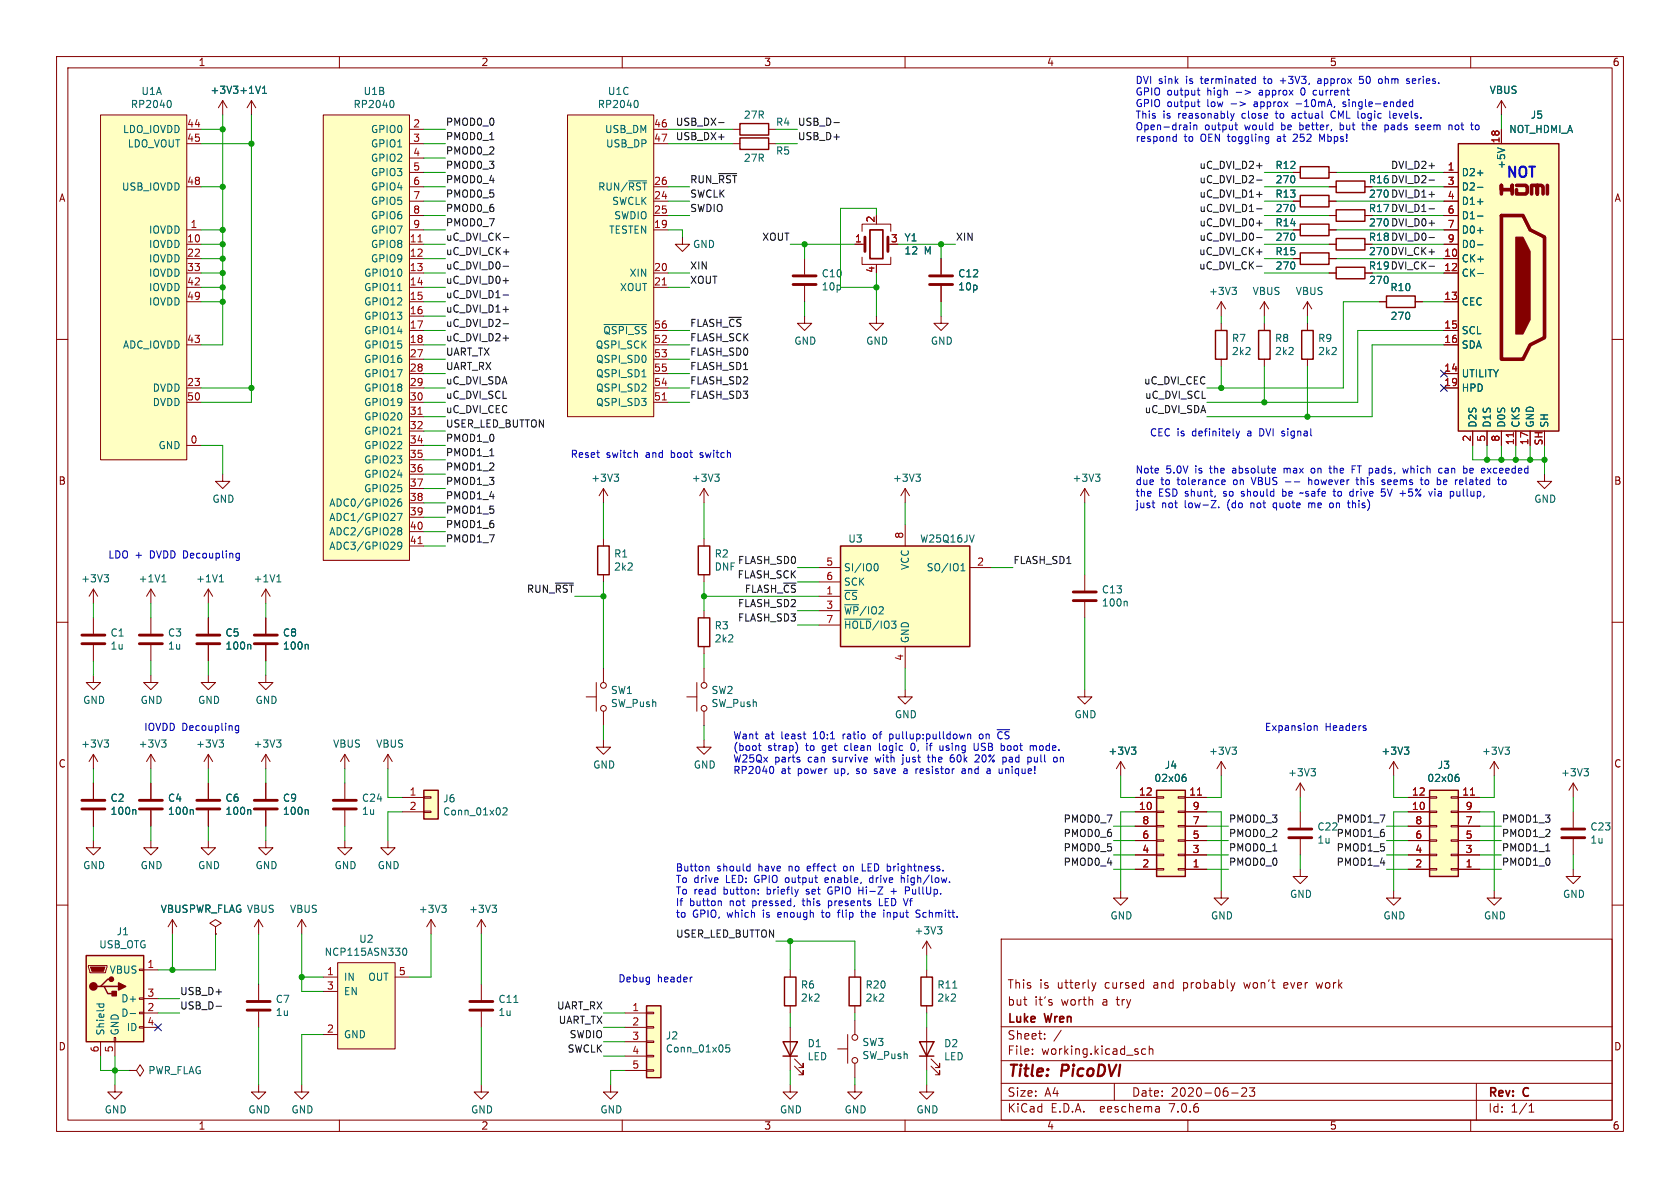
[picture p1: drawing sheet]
<svg xmlns="http://www.w3.org/2000/svg" width="297mm" height="210mm" viewBox="0 0 297 210" stroke-linecap="round" stroke-linejoin="round" font-family="sans-serif">
<defs><g id="words">
<g font-size="2.8" fill="#840000">
<text x="178" y="190.9">Title:</text>
<text x="187.7" y="190.9">PicoDVI</text>
</g>
<text font-size="2.5" fill="#0000c2" x="265.9" y="31.5">NOT</text>
<g font-size="2.1" fill="#840000">
<text x="178" y="178">but</text>
<text x="178" y="175">This</text>
<text x="182.9" y="178">it's</text>
<text x="183.7" y="175">is</text>
<text x="187" y="175">utterly</text>
<text x="187.7" y="178">worth</text>
<text x="195" y="178">a</text>
<text x="195.5" y="175">cursed</text>
<text x="197.7" y="178">try</text>
<text x="204.2" y="175">and</text>
<text x="209.6" y="175">probably</text>
<text x="220.5" y="175">won't</text>
<text x="227.7" y="175">ever</text>
<text x="233.6" y="175">work</text>
<text x="178" y="184">Sheet:</text>
<text x="178" y="181.2">Luke</text>
<text x="184.8" y="181.2">Wren</text>
<text x="178" y="186.7">File:</text>
<text x="184.1" y="186.7">working.kicad_sch</text>
<text x="178" y="196.9">KiCad</text>
<text x="178" y="194.1">Size:</text>
<text x="184.7" y="194.1">A4</text>
<text x="185.7" y="196.9">E.D.A.</text>
<text x="194.6" y="196.9">eeschema</text>
<text x="200" y="194.1">Date:</text>
<text x="207" y="196.9">7.0.6</text>
<text x="207" y="194.1">2020-06-23</text>
<text x="263" y="194.3">Rev:</text>
<text x="263" y="196.9">Id:</text>
<text x="267.1" y="196.9">1/1</text>
<text x="269.4" y="194.3">C</text>
</g>
<g font-size="1.8" fill="#840000">
<text x="35" y="11.9">1</text>
<text x="85" y="11.9">2</text>
<text x="135" y="11.9">3</text>
<text x="185" y="11.9">4</text>
<text x="235" y="11.9">5</text>
<text x="285" y="11.9">6</text>
<text x="10.3" y="35.9">A</text>
<text x="285.3" y="35.9">A</text>
<text x="10.3" y="85.9">B</text>
<text x="285.3" y="85.9">B</text>
<text x="10.3" y="135.9">C</text>
<text x="285.3" y="135.9">C</text>
<text x="10.3" y="185.9">D</text>
<text x="285.3" y="185.9">D</text>
<text x="35" y="199.9">1</text>
<text x="85" y="199.9">2</text>
<text x="135" y="199.9">3</text>
<text x="185" y="199.9">4</text>
<text x="235" y="199.9">5</text>
<text x="285" y="199.9">6</text>
</g>
<g font-size="1.8" fill="#006464">
<text x="24.9" y="17">U1A</text>
<text x="37.1" y="16.8">+3V3 +1V1</text>
<text x="64.2" y="17">U1B</text>
<text x="107.4" y="17">U1C</text>
<text x="263.3" y="16.8">VBUS</text>
<text x="21.6" y="23.7">LDO_IOVDD</text>
<text x="23" y="19.3">RP2040</text>
<text x="62.4" y="19.3">RP2040</text>
<text x="65.5" y="23.7">GPIO0</text>
<text x="105.6" y="19.3">RP2040</text>
<text x="106.9" y="23.7">USB_DM</text>
<text x="131.4" y="21.2">27R</text>
<text x="137.1" y="22.5">R4</text>
<text x="266.7" y="23.7">NOT_HDMI_A</text>
<text x="270.5" y="21.2">J5</text>
<text x="22.5" y="26.3">LDO_VOUT</text>
<text x="65.5" y="26.3">GPIO1</text>
<text x="65.5" y="28.8">GPIO2</text>
<text x="107" y="26.3">USB_DP</text>
<text x="131.4" y="28.8">27R</text>
<text x="137.1" y="27.5">R5</text>
<text x="266.3" y="30" transform="rotate(-90 266.3 30)">+5V</text>
<text x="21.5" y="33.9">USB_IOVDD</text>
<text x="65.5" y="31.3">GPIO3</text>
<text x="65.5" y="33.9">GPIO4</text>
<text x="105.6" y="33.9">RUN/~{RST}</text>
<text x="225.4" y="35.2">R13</text>
<text x="225.4" y="30.1">R12</text>
<text x="225.4" y="32.6">270</text>
<text x="241.9" y="32.6">R16</text>
<text x="241.9" y="35.2">270</text>
<text x="258.3" y="31.3">D2+</text>
<text x="258.3" y="33.9">D2-</text>
<text x="26.2" y="41.5">IOVDD</text>
<text x="65.5" y="36.4">GPIO5</text>
<text x="65.5" y="39">GPIO6</text>
<text x="65.5" y="41.5">GPIO7</text>
<text x="107.6" y="41.5">TESTEN</text>
<text x="108.1" y="36.4">SWCLK</text>
<text x="108.5" y="39">SWDIO</text>
<text x="225.4" y="40.2">R14</text>
<text x="225.4" y="37.7">270</text>
<text x="241.9" y="37.7">R17</text>
<text x="241.9" y="40.2">270</text>
<text x="258.3" y="36.4">D1+</text>
<text x="258.3" y="39">D1-</text>
<text x="258.3" y="41.5">D0+</text>
<text x="26.2" y="44">IOVDD</text>
<text x="26.2" y="46.6">IOVDD</text>
<text x="65.5" y="44">GPIO8</text>
<text x="65.5" y="46.6">GPIO9</text>
<text x="122.4" y="44">GND</text>
<text x="159.8" y="42.9">Y1</text>
<text x="159.8" y="45.2">12</text>
<text x="163.4" y="45.2">M</text>
<text x="225.4" y="45.3">R15</text>
<text x="225.4" y="47.9">270</text>
<text x="225.4" y="42.8">270</text>
<text x="241.9" y="42.8">R18</text>
<text x="241.9" y="47.9">R19</text>
<text x="241.9" y="45.3">270</text>
<text x="258.3" y="46.6">CK+</text>
<text x="258.3" y="44">D0-</text>
<text x="26.2" y="49.1">IOVDD</text>
<text x="26.2" y="51.7">IOVDD</text>
<text x="64.3" y="49.1">GPIO10</text>
<text x="64.3" y="51.7">GPIO11</text>
<text x="109.5" y="51.7">XOUT</text>
<text x="111.2" y="49.1">XIN</text>
<text x="145.2" y="49.2">C10</text>
<text x="145.2" y="51.5">10p</text>
<text x="169.3" y="49.2">C12</text>
<text x="169.3" y="51.5">10p</text>
<text x="213.6" y="52.3">+3V3</text>
<text x="221.4" y="52.3">VBUS</text>
<text x="229" y="52.3">VBUS</text>
<text x="241.9" y="50.4">270</text>
<text x="245.7" y="51.7">R10</text>
<text x="258.3" y="49.1">CK-</text>
<text x="26.2" y="54.2">IOVDD</text>
<text x="64.3" y="54.2">GPIO12</text>
<text x="64.3" y="56.7">GPIO13</text>
<text x="64.3" y="59.3">GPIO14</text>
<text x="106.5" y="59.3">~{QSPI_SS}</text>
<text x="245.7" y="56.7">270</text>
<text x="258.3" y="54.2">CEC</text>
<text x="258.3" y="59.3">SCL</text>
<text x="21.6" y="61.8">ADC_IOVDD</text>
<text x="64.3" y="61.8">GPIO15</text>
<text x="64.3" y="64.4">GPIO16</text>
<text x="105.2" y="61.8">QSPI_SCK</text>
<text x="105.3" y="64.4">QSPI_SD0</text>
<text x="140.3" y="61.1">GND</text>
<text x="153" y="61.1">GND</text>
<text x="164.5" y="61.1">GND</text>
<text x="217.7" y="60.7">R7</text>
<text x="217.7" y="63">2k2</text>
<text x="225.3" y="60.7">R8</text>
<text x="225.3" y="63">2k2</text>
<text x="232.9" y="60.7">R9</text>
<text x="232.9" y="63">2k2</text>
<text x="258.3" y="61.8">SDA</text>
<text x="26.9" y="69.4">DVDD</text>
<text x="26.9" y="72">DVDD</text>
<text x="64.3" y="66.9">GPIO17</text>
<text x="64.3" y="69.4">GPIO18</text>
<text x="64.3" y="72">GPIO19</text>
<text x="105.3" y="72">QSPI_SD3</text>
<text x="105.3" y="69.4">QSPI_SD2</text>
<text x="105.3" y="66.9">QSPI_SD1</text>
<text x="258.3" y="66.9">UTILITY</text>
<text x="258.3" y="69.4">HPD</text>
<text x="64.3" y="74.5">GPIO20</text>
<text x="64.3" y="77.1">GPIO21</text>
<text x="261.2" y="75.7" transform="rotate(-90 261.2 75.7)">D2S</text>
<text x="263.8" y="75.7" transform="rotate(-90 263.8 75.7)">D1S</text>
<text x="266.3" y="75.7" transform="rotate(-90 266.3 75.7)">D0S</text>
<text x="268.8" y="75.7" transform="rotate(-90 268.8 75.7)">CKS</text>
<text x="271.4" y="75.7" transform="rotate(-90 271.4 75.7)">GND</text>
<text x="273.9" y="75.7" transform="rotate(-90 273.9 75.7)">SH</text>
<text x="27.9" y="79.6">GND</text>
<text x="64.3" y="79.6">GPIO22</text>
<text x="64.3" y="82.1">GPIO23</text>
<text x="37.5" y="89.1">GND</text>
<text x="58.1" y="89.8">ADC0/GPIO26</text>
<text x="64.3" y="84.7">GPIO24</text>
<text x="64.3" y="87.2">GPIO25</text>
<text x="104.4" y="85.4">+3V3</text>
<text x="122.2" y="85.4">+3V3</text>
<text x="157.8" y="85.4">+3V3</text>
<text x="189.5" y="85.4">+3V3</text>
<text x="271.1" y="89.1">GND</text>
<text x="58.1" y="92.3">ADC1/GPIO27</text>
<text x="58.1" y="94.8">ADC2/GPIO28</text>
<text x="58.1" y="97.4">ADC3/GPIO29</text>
<text x="108.5" y="98.8">R1</text>
<text x="108.5" y="101.1">2k2</text>
<text x="126.2" y="98.8">R2</text>
<text x="126.2" y="101.1">DNF</text>
<text x="149.1" y="101.2">SI/IO0</text>
<text x="149.9" y="96.1">U3</text>
<text x="160.9" y="100.9" transform="rotate(-90 160.9 100.9)">VCC</text>
<text x="162.6" y="96.1">W25Q16JV</text>
<text x="163.7" y="101.2">SO/IO1</text>
<text x="14.2" y="103.1">+3V3</text>
<text x="24.4" y="103.1">+1V1</text>
<text x="34.6" y="103.1">+1V1</text>
<text x="44.7" y="103.1">+1V1</text>
<text x="149.1" y="106.3">~{CS}</text>
<text x="149.1" y="103.7">SCK</text>
<text x="194.7" y="107.4">100n</text>
<text x="194.7" y="105.1">C13</text>
<text x="19.4" y="112.7">C1</text>
<text x="29.6" y="112.7">C3</text>
<text x="39.8" y="112.7">C5</text>
<text x="49.9" y="112.7">C8</text>
<text x="126.2" y="111.5">R3</text>
<text x="126.2" y="113.8">2k2</text>
<text x="149.1" y="108.8">~{WP}/IO2</text>
<text x="149.1" y="111.4">~{HOLD}/IO3</text>
<text x="160.9" y="113.8" transform="rotate(-90 160.9 113.8)">GND</text>
<text x="19.4" y="115">1u</text>
<text x="29.6" y="115">1u</text>
<text x="39.8" y="115">100n</text>
<text x="49.9" y="115">100n</text>
<text x="14.6" y="124.6">GND</text>
<text x="24.8" y="124.6">GND</text>
<text x="34.9" y="124.6">GND</text>
<text x="45.1" y="124.6">GND</text>
<text x="107.9" y="122.9">SW1</text>
<text x="107.9" y="125.2">SW_Push</text>
<text x="125.7" y="122.9">SW2</text>
<text x="125.7" y="125.2">SW_Push</text>
<text x="158.1" y="127.2">GND</text>
<text x="189.9" y="127.2">GND</text>
<text x="14.2" y="132.4">+3V3</text>
<text x="24.4" y="132.4">+3V3</text>
<text x="34.6" y="132.4">+3V3</text>
<text x="44.7" y="132.4">+3V3</text>
<text x="58.8" y="132.4">VBUS</text>
<text x="66.4" y="132.4">VBUS</text>
<text x="104.8" y="136.1">GND</text>
<text x="122.6" y="136.1">GND</text>
<text x="195.9" y="133.6">+3V3</text>
<text x="205.8" y="136.1">J4</text>
<text x="213.6" y="133.6">+3V3</text>
<text x="227.6" y="137.4">+3V3</text>
<text x="244.1" y="133.6">+3V3</text>
<text x="254.1" y="136.1">J3</text>
<text x="261.9" y="133.6">+3V3</text>
<text x="275.9" y="137.4">+3V3</text>
<text x="19.4" y="141.9">C2</text>
<text x="29.6" y="141.9">C4</text>
<text x="39.8" y="141.9">C6</text>
<text x="49.9" y="141.9">C9</text>
<text x="63.9" y="141.9">C24</text>
<text x="78.2" y="142">J6</text>
<text x="204" y="138.4">02x06</text>
<text x="252.2" y="138.4">02x06</text>
<text x="19.4" y="144.2">100n</text>
<text x="29.6" y="144.2">100n</text>
<text x="39.8" y="144.2">100n</text>
<text x="49.9" y="144.2">100n</text>
<text x="63.9" y="144.2">1u</text>
<text x="78.2" y="144.3">Conn_01x02</text>
<text x="232.8" y="149.3">1u</text>
<text x="232.8" y="147">C22</text>
<text x="281.1" y="147">C23</text>
<text x="281.1" y="149.3">1u</text>
<text x="14.6" y="153.8">GND</text>
<text x="24.8" y="153.8">GND</text>
<text x="34.9" y="153.8">GND</text>
<text x="45.1" y="153.8">GND</text>
<text x="59.1" y="153.8">GND</text>
<text x="66.7" y="153.8">GND</text>
<text x="28.3" y="161.6">VBUSPWR_FLAG VBUS</text>
<text x="28.3" y="161.6">VBUSPWR_FLAG</text>
<text x="51.2" y="161.6">VBUS</text>
<text x="73.9" y="161.6">+3V3</text>
<text x="82.8" y="161.6">+3V3</text>
<text x="228" y="158.9">GND</text>
<text x="276.2" y="158.9">GND</text>
<text x="17.4" y="167.8">USB_OTG</text>
<text x="20.5" y="165.5">J1</text>
<text x="63.4" y="166.9">U2</text>
<text x="161.6" y="165.4">+3V3</text>
<text x="196.2" y="162.7">GND</text>
<text x="214" y="162.7">GND</text>
<text x="244.5" y="162.7">GND</text>
<text x="262.2" y="162.7">GND</text>
<text x="19.3" y="172.3">VBUS</text>
<text x="57.3" y="169.2">NCP115ASN330</text>
<text x="60.7" y="173.6">IN</text>
<text x="65" y="173.6">OUT</text>
<text x="21.3" y="179.9">D-</text>
<text x="21.3" y="177.4">D+</text>
<text x="48.7" y="177.5">C7</text>
<text x="48.7" y="179.8">1u</text>
<text x="60.7" y="176.1">EN</text>
<text x="88" y="179.8">1u</text>
<text x="88" y="177.5">C11</text>
<text x="141.5" y="175">R6</text>
<text x="141.5" y="177.3">2k2</text>
<text x="152.9" y="177.3">2k2</text>
<text x="152.9" y="175">R20</text>
<text x="165.6" y="177.3">2k2</text>
<text x="165.6" y="175">R11</text>
<text x="18.6" y="183.1" transform="rotate(-90 18.6 183.1)">Shield</text>
<text x="21.2" y="183.1" transform="rotate(-90 21.2 183.1)">GND</text>
<text x="22.3" y="182.5">ID</text>
<text x="60.7" y="183.7">GND</text>
<text x="117.6" y="183.9">J2</text>
<text x="142.7" y="185.3">D1</text>
<text x="152.4" y="185.1">SW3</text>
<text x="166.8" y="185.3">D2</text>
<text x="26.1" y="190.1">PWR_FLAG</text>
<text x="117.6" y="186.3">Conn_01x05</text>
<text x="142.7" y="187.6">LED</text>
<text x="152.4" y="187.4">SW_Push</text>
<text x="166.8" y="187.6">LED</text>
<text x="18.4" y="197">GND</text>
<text x="43.8" y="197">GND</text>
<text x="51.4" y="197">GND</text>
<text x="83.2" y="197">GND</text>
<text x="106" y="197">GND</text>
<text x="137.8" y="197">GND</text>
<text x="149.2" y="197">GND</text>
<text x="161.9" y="197">GND</text>
</g>
<g font-size="1.8" fill="#0000c2">
<text x="200.7" y="14.9">DVI sink</text>
<text x="200.7" y="17">GPIO output</text>
<text x="209.8" y="14.9">is</text>
<text x="212.6" y="14.9">terminated</text>
<text x="213.5" y="17">high</text>
<text x="223.1" y="17">approx</text>
<text x="223.9" y="14.9">to</text>
<text x="227" y="14.9">+3V3,</text>
<text x="230.6" y="17">0</text>
<text x="233" y="17">current</text>
<text x="233.8" y="14.9">approx</text>
<text x="241.4" y="14.9">50</text>
<text x="245" y="14.9">ohm</text>
<text x="250.1" y="14.9">series.</text>
<text x="200.7" y="19">GPIO output</text>
<text x="200.7" y="21.1">This</text>
<text x="200.7" y="23.1">Open-drain</text>
<text x="205.6" y="21.1">is</text>
<text x="208.4" y="21.1">reasonably</text>
<text x="213" y="23.1">output</text>
<text x="213.5" y="19">low</text>
<text x="219.8" y="21.1">close</text>
<text x="220.2" y="23.1">would</text>
<text x="222.2" y="19">approx</text>
<text x="226" y="21.1">to</text>
<text x="226.8" y="23.1">be</text>
<text x="229.1" y="21.1">actual</text>
<text x="229.7" y="19">-10mA,</text>
<text x="230.2" y="23.1">better,</text>
<text x="236.2" y="21.1">CML logic</text>
<text x="237.5" y="23.1">but</text>
<text x="238.3" y="19">single-ended</text>
<text x="241.7" y="23.1">the</text>
<text x="245.9" y="23.1">pads</text>
<text x="246.9" y="21.1">levels.</text>
<text x="251.5" y="23.1">seem</text>
<text x="257.6" y="23.1">not</text>
<text x="200.7" y="25.2">respond</text>
<text x="209.3" y="25.2">to</text>
<text x="212.4" y="25.2">OEN toggling</text>
<text x="226.3" y="25.2">at</text>
<text x="229.3" y="25.2">252</text>
<text x="234.1" y="25.2">Mbps!</text>
<text x="203.2" y="77.2">CEC is</text>
<text x="210.9" y="77.2">definitely</text>
<text x="220.8" y="77.2">a</text>
<text x="223.1" y="77.2">DVI signal</text>
<text x="100.8" y="81">Reset</text>
<text x="107.2" y="81">switch</text>
<text x="114.3" y="81">and</text>
<text x="118.9" y="81">boot</text>
<text x="124.2" y="81">switch</text>
<text x="200.7" y="83.8">Note</text>
<text x="206.1" y="83.8">5.0V</text>
<text x="211.4" y="83.8">is</text>
<text x="214.2" y="83.8">the</text>
<text x="218.3" y="83.8">absolute</text>
<text x="227.6" y="83.8">max</text>
<text x="232.7" y="83.8">on</text>
<text x="236.1" y="83.8">the</text>
<text x="240.3" y="83.8">FT pads,</text>
<text x="249.7" y="83.8">which</text>
<text x="256.2" y="83.8">can</text>
<text x="260.8" y="83.8">be</text>
<text x="264.2" y="83.8">exceeded</text>
<text x="200.7" y="85.8">due</text>
<text x="200.7" y="87.9">the</text>
<text x="200.7" y="89.9">just</text>
<text x="204.8" y="87.9">ESD shunt,</text>
<text x="205.2" y="85.8">to</text>
<text x="205.3" y="89.9">not</text>
<text x="208.3" y="85.8">tolerance</text>
<text x="209.5" y="89.9">low-Z.</text>
<text x="216.6" y="87.9">so</text>
<text x="217.2" y="89.9">(do</text>
<text x="218.3" y="85.8">on</text>
<text x="219.9" y="87.9">should</text>
<text x="221.6" y="89.9">not</text>
<text x="221.8" y="85.8">VBUS</text>
<text x="225.7" y="89.9">quote</text>
<text x="227.4" y="87.9">be</text>
<text x="230.8" y="87.9">~safe</text>
<text x="232.2" y="89.9">me</text>
<text x="232.2" y="85.8">however</text>
<text x="236.1" y="89.9">on</text>
<text x="236.9" y="87.9">to</text>
<text x="239.6" y="89.9">this)</text>
<text x="239.9" y="87.9">drive</text>
<text x="240.9" y="85.8">this</text>
<text x="245.6" y="85.8">seems</text>
<text x="245.7" y="87.9">5V</text>
<text x="249.1" y="87.9">+5%</text>
<text x="252.7" y="85.8">to</text>
<text x="254.5" y="87.9">via</text>
<text x="255.7" y="85.8">be</text>
<text x="258.4" y="87.9">pullup,</text>
<text x="259.1" y="85.8">related</text>
<text x="19" y="98.8">LDO +</text>
<text x="26.6" y="98.8">DVDD Decoupling</text>
<text x="25.4" y="129.3">IOVDD Decoupling</text>
<text x="129.5" y="130.8">Want</text>
<text x="135.2" y="130.8">at</text>
<text x="138.2" y="130.8">least</text>
<text x="144.1" y="130.8">10:1</text>
<text x="149.5" y="130.8">ratio</text>
<text x="155" y="130.8">of</text>
<text x="158.1" y="130.8">pullup:pulldown</text>
<text x="174.2" y="130.8">on</text>
<text x="177.7" y="130.8">~{CS}</text>
<text x="223.5" y="129.3">Expansion</text>
<text x="234.2" y="129.3">Headers</text>
<text x="129.5" y="132.8">(boot</text>
<text x="129.5" y="134.9">W25Qx</text>
<text x="129.5" y="136.9">RP2040</text>
<text x="135.7" y="132.8">strap)</text>
<text x="136.9" y="134.9">parts</text>
<text x="138.1" y="136.9">at</text>
<text x="141.1" y="136.9">power</text>
<text x="142.6" y="132.8">to</text>
<text x="142.9" y="134.9">can</text>
<text x="145.6" y="132.8">get</text>
<text x="147.5" y="134.9">survive</text>
<text x="147.8" y="136.9">up,</text>
<text x="149.8" y="132.8">clean</text>
<text x="151.9" y="136.9">so</text>
<text x="155.2" y="136.9">save</text>
<text x="155.3" y="134.9">with</text>
<text x="156.1" y="132.8">logic</text>
<text x="160.2" y="134.9">just</text>
<text x="160.6" y="136.9">a</text>
<text x="161.9" y="132.8">0,</text>
<text x="163" y="136.9">resistor</text>
<text x="164.9" y="132.8">if</text>
<text x="164.9" y="134.9">the</text>
<text x="167.4" y="132.8">using</text>
<text x="169.1" y="134.9">60k</text>
<text x="171.3" y="136.9">and</text>
<text x="173.6" y="132.8">USB</text>
<text x="173.7" y="134.9">20%</text>
<text x="175.9" y="136.9">a</text>
<text x="178.3" y="136.9">unique!</text>
<text x="178.6" y="132.8">boot</text>
<text x="178.7" y="134.9">pad</text>
<text x="183.3" y="134.9">pull</text>
<text x="184" y="132.8">mode.</text>
<text x="188.1" y="134.9">on</text>
<text x="119.4" y="154.1">Button</text>
<text x="126.7" y="154.1">should</text>
<text x="134.2" y="154.1">have</text>
<text x="139.7" y="154.1">no</text>
<text x="143.2" y="154.1">effect</text>
<text x="149.8" y="154.1">on</text>
<text x="153.3" y="154.1">LED brightness.</text>
<text x="119.4" y="156.2">To drive</text>
<text x="119.4" y="158.2">To read</text>
<text x="119.4" y="160.3">If</text>
<text x="121.9" y="160.3">button</text>
<text x="128" y="158.2">button:</text>
<text x="128.4" y="156.2">LED:</text>
<text x="129.1" y="160.3">not</text>
<text x="133.3" y="160.3">pressed,</text>
<text x="133.7" y="156.2">GPIO output</text>
<text x="135.8" y="158.2">briefly</text>
<text x="142.4" y="160.3">this</text>
<text x="143" y="158.2">set</text>
<text x="146.5" y="156.2">enable,</text>
<text x="147" y="158.2">GPIO Hi-Z</text>
<text x="147.1" y="160.3">presents</text>
<text x="154.6" y="156.2">drive</text>
<text x="156.3" y="160.3">LED Vf</text>
<text x="158.5" y="158.2">+</text>
<text x="160.4" y="156.2">high/low.</text>
<text x="161.3" y="158.2">PullUp.</text>
<text x="119.4" y="162.3">to</text>
<text x="122.4" y="162.3">GPIO,</text>
<text x="128.7" y="162.3">which</text>
<text x="135.2" y="162.3">is</text>
<text x="138" y="162.3">enough</text>
<text x="146" y="162.3">to</text>
<text x="149" y="162.3">flip</text>
<text x="153.3" y="162.3">the</text>
<text x="157.5" y="162.3">input</text>
<text x="163.4" y="162.3">Schmitt.</text>
<text x="109.2" y="173.7">Debug</text>
<text x="116.2" y="173.7">header</text>
</g>
<g font-size="1.8" fill="#a90000">
<text x="33" y="22.6">44</text>
<text x="73" y="22.6">2</text>
<text x="115.5" y="22.6">46</text>
<text x="261.8" y="23.1">to</text>
<text x="33" y="25.1">45</text>
<text x="73" y="25.1">3</text>
<text x="73" y="27.7">4</text>
<text x="115.5" y="25.1">47</text>
<text x="265.2" y="25.4" transform="rotate(-90 265.2 25.4)">18</text>
<text x="33" y="32.8">48</text>
<text x="73" y="30.2">5</text>
<text x="73" y="32.8">6</text>
<text x="73" y="35.3">7</text>
<text x="115.5" y="35.3">24</text>
<text x="115.5" y="32.8">26</text>
<text x="255.8" y="30.2">1</text>
<text x="255.8" y="32.8">3</text>
<text x="255.8" y="35.3">4</text>
<text x="33.6" y="40.4">1</text>
<text x="73" y="37.8">8</text>
<text x="73" y="40.4">9</text>
<text x="115.5" y="40.4">19</text>
<text x="115.5" y="37.8">25</text>
<text x="154.7" y="39.4" transform="rotate(-90 154.7 39.4)">2</text>
<text x="255.8" y="37.8">6</text>
<text x="255.8" y="40.4">7</text>
<text x="33" y="42.9">10</text>
<text x="33" y="45.5">22</text>
<text x="72.3" y="42.9">11</text>
<text x="72.3" y="45.5">12</text>
<text x="151.1" y="42.9">1</text>
<text x="157.4" y="42.9">3</text>
<text x="255.2" y="45.5">10</text>
<text x="255.8" y="42.9">9</text>
<text x="33" y="48">33</text>
<text x="33" y="50.5">42</text>
<text x="33" y="53.1">49</text>
<text x="72.3" y="48">13</text>
<text x="72.3" y="50.5">14</text>
<text x="72.3" y="53.1">15</text>
<text x="115.5" y="48">20</text>
<text x="115.5" y="50.5">21</text>
<text x="154.7" y="48.3" transform="rotate(-90 154.7 48.3)">4</text>
<text x="255.2" y="48">12</text>
<text x="255.2" y="53.1">13</text>
<text x="72.3" y="55.6">16</text>
<text x="72.3" y="58.2">17</text>
<text x="115.5" y="58.2">56</text>
<text x="255.2" y="58.2">15</text>
<text x="33" y="60.7">43</text>
<text x="72.3" y="60.7">18</text>
<text x="72.3" y="63.2">27</text>
<text x="72.3" y="65.8">28</text>
<text x="115.5" y="60.7">52</text>
<text x="115.5" y="63.2">53</text>
<text x="115.5" y="65.8">55</text>
<text x="255.2" y="65.8">14</text>
<text x="255.2" y="60.7">16</text>
<text x="33" y="68.3">23</text>
<text x="33" y="70.9">50</text>
<text x="72.3" y="68.3">29</text>
<text x="72.3" y="70.9">30</text>
<text x="115.5" y="70.9">51</text>
<text x="115.5" y="68.3">54</text>
<text x="255.2" y="68.3">19</text>
<text x="72.3" y="73.4">31</text>
<text x="72.3" y="75.9">32</text>
<text x="33.6" y="78.5">0</text>
<text x="72.3" y="78.5">34</text>
<text x="72.3" y="81">35</text>
<text x="72.3" y="83.6">36</text>
<text x="260.1" y="78.2" transform="rotate(-90 260.1 78.2)">2</text>
<text x="262.6" y="78.2" transform="rotate(-90 262.6 78.2)">5</text>
<text x="265.2" y="78.2" transform="rotate(-90 265.2 78.2)">8</text>
<text x="267.7" y="78.8" transform="rotate(-90 267.7 78.8)">11</text>
<text x="270.3" y="78.8" transform="rotate(-90 270.3 78.8)">17</text>
<text x="272.8" y="78.8" transform="rotate(-90 272.8 78.8)">SH</text>
<text x="72.3" y="86.1">37</text>
<text x="72.3" y="88.6">38</text>
<text x="72.3" y="91.2">39</text>
<text x="72.3" y="93.7">40</text>
<text x="159.8" y="95.3" transform="rotate(-90 159.8 95.3)">8</text>
<text x="72.3" y="96.3">41</text>
<text x="146" y="100.1">5</text>
<text x="172.6" y="100.1">2</text>
<text x="146" y="105.2">1</text>
<text x="146" y="107.7">3</text>
<text x="146" y="102.6">6</text>
<text x="146" y="110.2">7</text>
<text x="159.8" y="116.9" transform="rotate(-90 159.8 116.9)">4</text>
<text x="72.3" y="140.7">1</text>
<text x="72.3" y="143.3">2</text>
<text x="201.3" y="143.3">10</text>
<text x="201.3" y="140.7">12</text>
<text x="210.1" y="140.7">11</text>
<text x="210.7" y="143.3">9</text>
<text x="249.5" y="143.3">10</text>
<text x="249.5" y="140.7">12</text>
<text x="258.4" y="140.7">11</text>
<text x="259" y="143.3">9</text>
<text x="201.9" y="148.3">6</text>
<text x="201.9" y="145.8">8</text>
<text x="210.7" y="148.3">5</text>
<text x="210.7" y="145.8">7</text>
<text x="250.1" y="148.3">6</text>
<text x="250.1" y="145.8">8</text>
<text x="259" y="148.3">5</text>
<text x="259" y="145.8">7</text>
<text x="201.9" y="153.4">2</text>
<text x="201.9" y="150.9">4</text>
<text x="210.7" y="153.4">1</text>
<text x="210.7" y="150.9">3</text>
<text x="250.1" y="153.4">2</text>
<text x="250.1" y="150.9">4</text>
<text x="259" y="153.4">1</text>
<text x="259" y="150.9">3</text>
<text x="26" y="171.2">1</text>
<text x="57.7" y="172.5">1</text>
<text x="70.4" y="172.5">5</text>
<text x="26" y="178.8">2</text>
<text x="26" y="176.3">3</text>
<text x="57.7" y="175">3</text>
<text x="111.7" y="178.8">1</text>
<text x="26" y="181.4">4</text>
<text x="57.7" y="182.6">2</text>
<text x="111.7" y="181.4">2</text>
<text x="111.7" y="183.9">3</text>
<text x="17.5" y="186.1" transform="rotate(-90 17.5 186.1)">6</text>
<text x="20.1" y="186.1" transform="rotate(-90 20.1 186.1)">5</text>
<text x="111.7" y="186.4">4</text>
<text x="111.7" y="189">5</text>
</g>
<g font-size="1.8" fill="#0f0f0f">
<text x="78.7" y="22.3">PMOD0_0</text>
<text x="119.4" y="22.3">USB_DX-</text>
<text x="141" y="22.3">USB_D-</text>
<text x="78.7" y="27.4">PMOD0_2</text>
<text x="78.7" y="29.9">PMOD0_3</text>
<text x="78.7" y="24.9">PMOD0_1</text>
<text x="119.4" y="24.9">USB_DX+</text>
<text x="141" y="24.9">USB_D+</text>
<text x="211.9" y="29.9">uC_DVI_D2+</text>
<text x="245.8" y="29.9">DVI_D2+</text>
<text x="78.7" y="32.5">PMOD0_4</text>
<text x="78.7" y="35">PMOD0_5</text>
<text x="121.9" y="35">SWCLK</text>
<text x="121.9" y="32.5">RUN_~{RST}</text>
<text x="211.9" y="32.5">uC_DVI_D2-</text>
<text x="211.9" y="35">uC_DVI_D1+</text>
<text x="241.9" y="32.6">R16 DVI_D2-</text>
<text x="241.9" y="35.2">270 DVI_D1+</text>
<text x="78.7" y="37.6">PMOD0_6</text>
<text x="78.7" y="40.1">PMOD0_7</text>
<text x="121.9" y="37.6">SWDIO</text>
<text x="211.9" y="40.1">uC_DVI_D0+</text>
<text x="211.9" y="37.6">uC_DVI_D1-</text>
<text x="241.9" y="37.7">R17 DVI_D1-</text>
<text x="241.9" y="40.2">270 DVI_D0+</text>
<text x="78.7" y="47.7">uC_DVI_D0-</text>
<text x="78.7" y="45.2">uC_DVI_CK+</text>
<text x="78.7" y="42.6">uC_DVI_CK-</text>
<text x="121.9" y="47.7">XIN</text>
<text x="134.7" y="42.6">XOUT</text>
<text x="168.9" y="42.6">XIN</text>
<text x="211.9" y="45.2">uC_DVI_CK+</text>
<text x="211.9" y="47.7">uC_DVI_CK-</text>
<text x="211.9" y="42.6">uC_DVI_D0-</text>
<text x="241.9" y="42.8">R18 DVI_D0-</text>
<text x="241.9" y="47.9">R19 DVI_CK-</text>
<text x="241.9" y="45.3">270 DVI_CK+</text>
<text x="78.7" y="50.3">uC_DVI_D0+</text>
<text x="78.7" y="52.8">uC_DVI_D1-</text>
<text x="121.9" y="50.3">XOUT</text>
<text x="78.7" y="55.3">uC_DVI_D1+</text>
<text x="78.7" y="57.9">uC_DVI_D2-</text>
<text x="121.9" y="57.9">FLASH_~{CS}</text>
<text x="78.7" y="65.5">UART_RX</text>
<text x="78.7" y="63">UART_TX</text>
<text x="78.7" y="60.4">uC_DVI_D2+</text>
<text x="121.9" y="65.5">FLASH_SD1</text>
<text x="121.9" y="63">FLASH_SD0</text>
<text x="121.9" y="60.4">FLASH_SCK</text>
<text x="78.7" y="70.6">uC_DVI_SCL</text>
<text x="78.7" y="68">uC_DVI_SDA</text>
<text x="121.9" y="68">FLASH_SD2</text>
<text x="121.9" y="70.6">FLASH_SD3</text>
<text x="202.2" y="68">uC_DVI_CEC</text>
<text x="202.3" y="70.6">uC_DVI_SCL</text>
<text x="78.7" y="75.7">USER_LED_BUTTON</text>
<text x="78.7" y="73.1">uC_DVI_CEC</text>
<text x="202.3" y="73.1">uC_DVI_SDA</text>
<text x="78.7" y="83.3">PMOD1_2</text>
<text x="78.7" y="80.7">PMOD1_1</text>
<text x="78.7" y="78.2">PMOD1_0</text>
<text x="78.7" y="88.4">PMOD1_4</text>
<text x="78.7" y="85.8">PMOD1_3</text>
<text x="78.7" y="90.9">PMOD1_5</text>
<text x="78.7" y="93.4">PMOD1_6</text>
<text x="78.7" y="96">PMOD1_7</text>
<text x="130.4" y="99.8">FLASH_SD0</text>
<text x="179.1" y="99.8">FLASH_SD1</text>
<text x="93.1" y="104.9">RUN_~{RST}</text>
<text x="130.3" y="102.3">FLASH_SCK</text>
<text x="130.4" y="107.4">FLASH_SD2</text>
<text x="131.6" y="104.9">FLASH_~{CS}</text>
<text x="130.4" y="110">FLASH_SD3</text>
<text x="187.9" y="148.1">PMOD0_6</text>
<text x="187.9" y="145.5">PMOD0_7</text>
<text x="217.2" y="145.5">PMOD0_3</text>
<text x="217.2" y="148.1">PMOD0_2</text>
<text x="236.2" y="148.1">PMOD1_6</text>
<text x="236.2" y="145.5">PMOD1_7</text>
<text x="265.4" y="148.1">PMOD1_2</text>
<text x="265.4" y="145.5">PMOD1_3</text>
<text x="187.9" y="150.6">PMOD0_5</text>
<text x="187.9" y="153.1">PMOD0_4</text>
<text x="217.2" y="153.1">PMOD0_0</text>
<text x="217.2" y="150.6">PMOD0_1</text>
<text x="236.2" y="153.1">PMOD1_4</text>
<text x="236.2" y="150.6">PMOD1_5</text>
<text x="265.4" y="150.6">PMOD1_1</text>
<text x="265.4" y="153.1">PMOD1_0</text>
<text x="119.4" y="165.8">USER_LED_BUTTON</text>
<text x="31.7" y="176">USB_D+</text>
<text x="31.7" y="178.5">USB_D-</text>
<text x="98.4" y="178.5">UART_RX</text>
<text x="98.7" y="181.1">UART_TX</text>
<text x="100.6" y="183.6">SWDIO</text>
<text x="100.2" y="186.2">SWCLK</text>
</g>
</g></defs>
<g fill="none" stroke="#840000" stroke-width=".18">
<path d="M10 10h277v190h-277zM12 12h273v186h-273zM39.4 17.8l-.8 1.3M39.4 17.8v2.5M39.4 17.8l.7 1.3M44.4 17.8l-.7 1.3M44.4 17.8v2.5M44.4 17.8l.8 1.3M60 10v2M110 10v2M160 10v2M210 10v2"/>
<path d="M260 10v2M265.4 17.8v2.5M265.4 17.8l-.7 1.3M265.4 17.8l.8 1.3M17.8 20.3h15.2v61h-15.2zM33 33h2.6M33 22.9h2.6M33 25.4h2.6M57.1 20.3h15.3v78.8h-15.3zM72.4 35.6h2.5M72.4 38.1h2.5M72.4 33h2.5"/>
<path d="M72.4 22.9h2.5M72.4 25.4h2.5M72.4 27.9h2.5M72.4 30.5h2.5M100.3 20.3h15.3v53.4h-15.3zM115.6 35.6h2.5M115.6 38.1h2.5M115.6 33h2.5M115.6 22.9h2.5M115.6 25.4h2.5M129.5 22.9h1.3M129.5 25.4h1.3"/>
<path d="M135.9 22.9h1.3M135.9 25.4h1.3M228.6 35.6h1.3M228.6 30.5h1.3M234.9 35.6h1.3M234.9 38.1h1.3M234.9 33h1.3M234.9 30.5h1.3M241.3 38.1h1.3M241.3 33h1.3M255.3 35.6h2.5M255.3 38.1h2.5"/>
<path d="M255.3 33h2.5M255.3 30.5h2.5M265.4 22.9v2.5M10 60h2M33 43.2h2.6M33 45.7h2.6M33 40.6h2.6M33 48.3h2.6M33 50.8h2.6M33 53.3h2.6M72.4 43.2h2.5M72.4 45.7h2.5"/>
<path d="M72.4 40.6h2.5M72.4 48.3h2.5M72.4 50.8h2.5M72.4 58.4h2.5M72.4 53.3h2.5M72.4 55.9h2.5M115.6 40.6h2.5M115.6 48.3h2.5M115.6 50.8h2.5M115.6 58.4h2.5M120.6 41.9v1.3h1.3l-1.3 1.3-1.2-1.3h1.2M142.2 55.9v1.3h1.3l-1.3 1.2-1.2-1.2h1.2"/>
<path d="M142.2 45.7v2.8M142.2 50.5v2.8M151.1 43.2h1.8M152.4 45.5v1.2h5.1v-1.2M152.4 40.9v-1.3h5.1v1.3M154.9 55.9v1.3h1.3l-1.3 1.2-1.2-1.2h1.2M154.9 46.7v.3M166.4 55.9v1.3h1.2l-1.2 1.2-1.3-1.2h1.3M166.4 45.7v2.8M166.4 50.5v2.8M215.9 53.3v2.6M215.9 57.2v1.2"/>
<path d="M215.9 53.3l-.8 1.3M215.9 53.3l.8 1.3M223.5 53.3v2.6M223.5 57.2v1.2M223.5 53.3l-.7 1.3M223.5 53.3l.8 1.3M228.6 45.7h1.3M228.6 40.6h1.3M231.1 53.3v2.6M231.1 57.2v1.2M231.1 53.3l-.7 1.3M231.1 53.3l.8 1.3"/>
<path d="M234.9 43.2h1.3M234.9 45.7h1.3M234.9 40.6h1.3M234.9 48.3h1.3M241.3 43.2h1.3M241.3 48.3h1.3M243.8 53.3h1.3M250.2 53.3h1.3M255.3 43.2h2.5M255.3 45.7h2.5M255.3 40.6h2.5M255.3 48.3h2.5"/>
<path d="M255.3 58.4h2.5M255.3 53.3h2.5M285 60h2M33 71.1h2.6M33 61h2.6M33 68.6h2.6M33 78.7h2.6M72.4 71.1h2.5M72.4 61h2.5M72.4 63.5h2.5M72.4 68.6h2.5M72.4 66h2.5"/>
<path d="M72.4 73.7h2.5M72.4 76.2h2.5M72.4 78.7h2.5M115.6 71.1h2.5M115.6 61h2.5M115.6 63.5h2.5M115.6 68.6h2.5M115.6 66h2.5M215.9 63.5v1.3M223.5 63.5v1.3M231.1 63.5v1.3M255.3 61h2.5"/>
<path d="M255.3 68.6h2.5M255.3 66h2.5M260.3 76.2v2.5M262.9 76.2v2.5M265.4 76.2v2.5M268 76.2v2.5M270.5 76.2v2.5M39.4 83.8v1.3h1.2l-1.2 1.3-1.3-1.3h1.3M72.4 81.3h2.5M72.4 83.8h2.5M72.4 86.4h2.5M72.4 88.9h2.5"/>
<path d="M72.4 91.4h2.5M72.4 94h2.5M72.4 96.5h2.5M106.7 86.4v2.5M106.7 95.3v1.2M106.7 86.4l-.8 1.2M106.7 86.4l.7 1.2M124.5 86.4v2.5M124.5 95.3v1.2M124.5 86.4l-.8 1.2M124.5 86.4l.7 1.2M160 86.4v2.5"/>
<path d="M160 92.7v3.8M160 86.4l-.7 1.2M160 86.4l.8 1.2M191.8 86.4l-.8 1.2M191.8 86.4v2.5M191.8 86.4l.7 1.2M273 83.8v1.3h1.3l-1.3 1.3-1.2-1.3h1.2M10 110h2M16.5 119.4v1.3h1.3l-1.3 1.2-1.3-1.2h1.3M16.5 104.1v2.6M16.5 109.2v2.8M16.5 114v2.8"/>
<path d="M16.5 104.1l-.8 1.3M16.5 104.1l.8 1.3M26.7 119.4v1.3h1.2l-1.2 1.2-1.3-1.2h1.3M26.7 104.1v2.6M26.7 109.2v2.8M26.7 114v2.8M26.7 104.1l-.8 1.3M26.7 104.1l.7 1.3M36.8 119.4v1.3h1.3l-1.3 1.2-1.2-1.2h1.2M36.8 104.1v2.6M36.8 109.2v2.8M36.8 114v2.8"/>
<path d="M36.8 104.1l-.7 1.3M36.8 104.1l.8 1.3M47 119.4v1.3h1.3l-1.3 1.2-1.3-1.2h1.3M47 104.1v2.6M47 109.2v2.8M47 114v2.8M47 104.1l-.8 1.3M47 104.1l.8 1.3M106.7 101.6v1.3M106.7 118.1v2.6M124.5 101.6v1.3M124.5 108v1.2"/>
<path d="M124.5 114.3v1.3M124.5 118.1v2.6M144.8 105.4h3.8M144.8 100.3h3.8M144.8 108h3.8M144.8 102.9h3.8M144.8 110.5h3.8M160 114.3v3.8M171.4 100.3h3.9M191.8 101.6v2.8M191.8 106.4v2.8M285 110h2"/>
<path d="M16.5 133.4l-.8 1.2M16.5 133.4v2.5M16.5 138.4v2.8M16.5 133.4l.8 1.2M26.7 133.4v2.5M26.7 138.4v2.8M26.7 133.4l-.8 1.2M26.7 133.4l.7 1.2M36.8 133.4l-.7 1.2M36.8 133.4v2.5M36.8 138.4v2.8M36.8 133.4l.8 1.2"/>
<path d="M47 133.4v2.5M47 138.4v2.8M47 133.4l-.8 1.2M47 133.4l.8 1.2M61 133.4v2.5M61 138.4v2.8M61 133.4l-.8 1.2M61 133.4l.7 1.2M68.6 133.4l-.8 1.2M68.6 133.4v2.5M68.6 133.4l.7 1.2M103.6 123.2h1.8"/>
<path d="M105.4 120.7v5M106.7 130.8v1.3h1.2l-1.2 1.3-1.3-1.3h1.3M106.7 125.7v2.6M121.4 123.2h1.8M123.2 120.7v5M124.5 130.8v1.3h1.2l-1.2 1.3-1.3-1.3h1.3M124.5 125.7v2.6M160 121.9v1.3h1.3l-1.3 1.3-1.3-1.3h1.3M191.8 121.9v1.3h1.2l-1.2 1.3-1.3-1.3h1.3M198.1 134.6l-.7 1.3M198.1 134.6v2.6M198.1 134.6l.8 1.3"/>
<path d="M215.9 134.6l-.8 1.3M215.9 134.6v2.6M215.9 134.6l.8 1.3M229.9 138.4l-.8 1.3M229.9 138.4v2.6M229.9 138.4l.7 1.3M246.4 134.6l-.8 1.3M246.4 134.6v2.6M246.4 134.6l.7 1.3M264.2 134.6l-.8 1.3M264.2 134.6v2.6M264.2 134.6l.7 1.3"/>
<path d="M278.1 138.4v2.6M278.1 138.4l-.7 1.3M278.1 138.4l.8 1.3M10 160h2M16.5 148.6v1.3h1.3l-1.3 1.2-1.3-1.2h1.3M16.5 143.3v2.8M26.7 148.6v1.3h1.2l-1.2 1.2-1.3-1.2h1.3M26.7 143.3v2.8M36.8 148.6v1.3h1.3l-1.3 1.2-1.2-1.2h1.2M36.8 143.3v2.8M47 148.6v1.3h1.3l-1.3 1.2-1.3-1.2h1.3M47 143.3v2.8"/>
<path d="M61 148.6v1.3h1.2l-1.2 1.2-1.3-1.2h1.3M61 143.3v2.8M68.6 148.6v1.3h1.2l-1.2 1.2-1.3-1.2h1.3M71.1 143.5h3.8M71.1 141h3.8M74.9 143.4h1.3v.2h-1.3zM74.9 140.8h1.3v.3h-1.3zM198.1 157.5v1.3h1.3l-1.3 1.2-1.3-1.2h1.3M200.7 153.7h3.8M200.7 143.5h3.8M200.7 141h3.8M200.7 151.1h3.8"/>
<path d="M200.7 148.6h3.8M200.7 146.1h3.8M204.5 140.8h1.2v.3h-1.2zM204.5 143.4h1.2v.2h-1.2zM204.5 145.9h1.2v.3h-1.2zM204.5 148.5h1.2v.2h-1.2zM204.5 151h1.2v.3h-1.2zM204.5 153.5h1.2v.3h-1.2zM208.3 140.8h1.2v.3h-1.2zM208.3 143.4h1.2v.2h-1.2zM208.3 145.9h1.2v.3h-1.2zM208.3 148.5h1.2v.2h-1.2z"/>
<path d="M208.3 151h1.2v.3h-1.2zM208.3 153.5h1.2v.3h-1.2zM209.5 153.7h3.9M209.5 143.5h3.9M209.5 141h3.9M209.5 151.1h3.9M209.5 148.6h3.9M209.5 146.1h3.9M215.9 157.5v1.3h1.3l-1.3 1.2-1.3-1.2h1.3M229.9 153.7v1.2h1.2l-1.2 1.3-1.3-1.3h1.3M229.9 143.5v2.8M229.9 148.3v2.8"/>
<path d="M246.4 157.5v1.3h1.2l-1.2 1.2-1.3-1.2h1.3M248.9 153.7h3.8M248.9 143.5h3.8M248.9 141h3.8M248.9 151.1h3.8M248.9 148.6h3.8M248.9 146.1h3.8M252.7 140.8h1.3v.3h-1.3zM252.7 143.4h1.3v.2h-1.3zM252.7 145.9h1.3v.3h-1.3zM252.7 148.5h1.3v.2h-1.3zM252.7 151h1.3v.3h-1.3z"/>
<path d="M252.7 153.5h1.3v.3h-1.3zM256.5 140.8h1.3v.3h-1.3zM256.5 143.4h1.3v.2h-1.3zM256.5 145.9h1.3v.3h-1.3zM256.5 148.5h1.3v.2h-1.3zM256.5 151h1.3v.3h-1.3zM256.5 153.5h1.3v.3h-1.3zM257.8 153.7h3.8M257.8 143.5h3.8M257.8 141h3.8M257.8 151.1h3.8M257.8 148.6h3.8"/>
<path d="M257.8 146.1h3.8M264.2 157.5v1.3h1.2l-1.2 1.2-1.3-1.2h1.3M278.1 153.7v1.2h1.3l-1.3 1.3-1.2-1.3h1.2M278.1 143.5v2.8M278.1 148.3v2.8M285 160h2M15.6 170.7h3.3v.2l-.2 1.1h-2.8zM24.6 178.9h.8v.3h-.8zM24.6 176.4h.8v.3h-.8zM24.6 171.3h.8v.3h-.8zM25.4 179.1h2.5M25.4 171.5h2.5"/>
<path d="M25.4 176.5h2.5M30.5 162.6l-.8 1.2M30.5 162.6v2.5M30.5 162.6l.7 1.2M38.1 163.8l1-.6-1-.6-1 .6 1 .6v1.3M38.1 165.1h.1M45.7 162.6v2.5M45.7 174v2.8M45.7 178.8v2.8M45.7 162.6l-.7 1.2M45.7 162.6l.8 1.2M53.3 162.6l-.7 1.2"/>
<path d="M53.3 162.6v2.5M53.3 162.6l.8 1.2M57.1 172.7h2.6M57.1 175.3h2.6M59.7 170.2h10.1v15.2h-10.1zM69.8 172.7h2.6M76.2 162.6l-.8 1.2M76.2 162.6v2.5M76.2 162.6l.8 1.2M85.1 162.6l-.8 1.2M85.1 162.6v2.5M85.1 174v2.8"/>
<path d="M85.1 178.8v2.8M85.1 162.6l.8 1.2M110.5 179.1h3.8M114.3 178.9h1.3v.3h-1.3zM139.7 171.5v1.2M139.7 177.8v1.3M151.1 171.5v1.2M151.1 177.8v1.3M163.8 166.4v2.5M163.8 171.5v1.2M163.8 177.8v1.3M163.8 166.4l-.7 1.2"/>
<path d="M163.8 166.4l.8 1.2M177 166h108v32h-108zM186 177.3v.3M193 173.7l.4 1M193.4 174.7l-.2 .4M193.7 173.7l-.3 1M218.3 173.7l-.3 1M227 173.8v.8M227.7 174.1l-.7 .1M232.7 173.7l.3 1M17.8 184.2v2.5M20.2 183.4h.2v.8h-.2z"/>
<path d="M20.3 191.8v1.2h1.3l-1.3 1.3-1.3-1.3h1.3M20.3 184.2v2.5M22.9 189.2h1.2l.7-1 .6 1-.6 1-.7-1M22.9 189.2h.1M24.6 181.5h.8v.2h-.8zM25.4 181.6h2.5M45.7 191.8v1.2h1.3l-1.3 1.3-1.3-1.3h1.3M53.3 191.8v1.2h1.3l-1.3 1.3-1.2-1.3h1.2M57.1 182.9h2.6M60 198v2M85.1 191.8v1.2h1.3l-1.3 1.3-1.3-1.3h1.3M107.9 191.8v1.2h1.3l-1.3 1.3-1.2-1.3h1.2"/>
<path d="M110 198v2M110.5 181.6h3.8M110.5 184.2h3.8M110.5 186.7h3.8M110.5 189.2h3.8M114.3 189.1h1.3v.3h-1.3zM114.3 186.6h1.3v.2h-1.3zM114.3 184h1.3v.3h-1.3zM114.3 181.5h1.3v.2h-1.3zM139.7 191.8v1.2h1.3l-1.3 1.3-1.3-1.3h1.3M139.7 181.6v7.6M140.5 188.5l1.5 1.5v-.8v.8h-.8"/>
<path d="M140.5 187.2l1.5 1.5v-.7v.7h-.8M148.1 185.4h1.8M149.9 182.9v5.1M151.1 191.8v1.2h1.3l-1.3 1.3-1.2-1.3h1.2M151.1 180.3v2.6M151.1 188v2.5M160 198v2M163.8 191.8v1.2h1.3l-1.3 1.3-1.2-1.3h1.2M163.8 181.6v7.6M164.6 188.5l1.5 1.5v-.8v.8h-.7M164.6 187.2l1.5 1.5v-.7v.7h-.7M177 194.5h108"/>
<path d="M177 191.5h108M177 187.5h108M177 181.5h108M182.5 186.3v.1M182.5 185.5v.1M184.7 183.6v.1M184.7 182.8v.1M187.6 182.1l-1.3 2M197 191.5v3M202.5 185.5l-.4-.1-.3 .3v.4l.2 .2h.5M203.2 185.5l.2-.1 .3 .1 .1 .9M203.2 184.9v1.5"/>
<path d="M204.9 195.7l.1 .9M205 196.5l-.2 .1M205 196h-.2M210 198v2M217.7 193.2h1.2M219.5 192.4l.6-.1 .2 .1 .1 .3-.9 1.1h.9M220.9 192.3h.9l-.5 .6 .4 .1v.7l-.2 .1h-.4l-.2-.1M260 198v2M261 191.5v6.5M270.3 196.6h.9M270.3 195.5l.4-.4v1.5"/>
<circle cx="106.7" cy="121.2" r=".51"/>
<circle cx="106.7" cy="125.2" r=".51"/>
<circle cx="124.5" cy="121.2" r=".51"/>
<circle cx="124.5" cy="125.2" r=".51"/>
<circle cx="151.1" cy="187.5" r=".51"/>
<circle cx="151.1" cy="183.4" r=".51"/>
</g>
<g fill="none" stroke="#840000" stroke-width=".25">
<path d="M130.8 24.4h5.1v2h-5.1zM130.8 21.8h5.1v2.1h-5.1zM229.9 34.5h5v2.1h-5zM229.9 29.5h5v2h-5zM229.9 39.6h5v2.1h-5zM236.2 37.1h5.1v2h-5.1zM236.2 32h5.1v2h-5.1zM257.8 25.4h17.8v50.8h-17.8zM214.9 58.4h2v5.1h-2zM222.5 58.4h2v5.1h-2zM229.9 44.7h5v2h-5zM230.1 58.4h2.1v5.1h-2.1z"/>
<path d="M236.2 42.2h5.1v2h-5.1zM236.2 47.2h5.1v2.1h-5.1zM245.1 52.3h5.1v2.1h-5.1zM105.7 96.5h2v5.1h-2zM123.4 96.5h2.1v5.1h-2.1zM148.6 96.5h22.8v17.8h-22.8zM123.4 109.2h2.1v5.1h-2.1zM74.9 139.7h2.6v5.1h-2.6zM204.5 139.7h5v15.2h-5zM252.7 139.7h5.1v15.2h-5.1zM15.2 168.9h10.2v15.3h-10.2zM17.8 174.4h.6l.6 1.2h1.3"/>
<path d="M18.4 174.4h2.6M19.7 173.1h-.7l-1.2 1.3h-.7M114.3 177.8h2.5v12.7h-2.5zM138.7 172.7h2v5.1h-2zM150.1 172.7h2v5.1h-2zM162.8 172.7h2v5.1h-2zM138.4 184.2h2.6l-1.3 2.5zM138.4 186.7h2.6M162.6 184.2h2.5l-1.3 2.5zM162.6 186.7h2.5"/>
</g>
<g fill="none" stroke="#006464" stroke-width=".18">
<path d="M30 17.7a.79 .79 0 0 1 0 1.3M46.4 16.5h.7M46.5 15.5l.3-.3v1.3M69.3 17.7a.79 .79 0 0 1 0 1.3M112.5 17.7a.79 .79 0 0 1 0 1.3M111.1 32h3.2M261.2 30.6h1M261.2 33.1h1M261.2 35.7h1M261.2 38.2h1M264.7 26.1l1.3 .5M70.3 51.4h.7"/>
<path d="M106.8 57.4h7.5M217.8 50.8h.8l-.4 .5M218.3 51.3l.3 .2v.3l-.3 .3M261.2 40.7h1M261.2 43.3h1M261.3 48.4h.9M70.3 76.8h.7M113.5 66.6h.7M70.2 90.7h.9l-.6 1.3M70.5 93.8l-.2-.2 .2-.3h.3l.2 .2-.2 .3M70.5 93.8l-.2 .3 .1 .3 .1 .2 .4-.1 .1-.2v-.2l-.2-.3M70.5 93.8h.3"/>
<path d="M70.9 88.2l-.4 .1a.86 .86 0 0 0 0 1.2l.5-.1v-.5l-.2-.2-.4 .1-.1 .1M71 96.4l-.2 .2h-.4l-.1-.2 .1-.5 .4-.1 .2 .2a.84 .84 0 0 1-.3 1.1h-.3M108.6 83.8h.8l-.5 .5M109.1 84.3l.3 .2v.3l-.3 .3M126.4 83.8h.7l-.4 .5M126.9 84.3l.2 .2v.3l-.2 .3M154.6 99.8l.2-.2a.68 .68 0 0 1 .5 .7 .68 .68 0 0 1-.5 .6l-.2-.1M161.9 83.8h.8l-.4 .5M162.5 84.3l.2 .2v.3l-.2 .3M172.2 94.6l-.4 1.2M193.7 83.8h.7l-.4 .5M194.2 84.3l.2 .2v.3l-.2 .3"/>
<path d="M18.4 101.6h.8l-.4 .5M18.9 102.1l.3 .2v.3l-.3 .3M28.6 102.9h.7M28.7 101.9l.3-.3v1.3M38.8 102.9h.7M38.9 101.9l.2-.3v1.3M44.2 113.9l.1 .2v.7M48.9 102.9h.8M49.1 101.9l.2-.3v1.3M54.3 113.9l.2 .2v.7M149.3 109.4h4.7M169.9 100.9h.7"/>
<path d="M169.9 100l.3-.4v1.3M199.1 106.3l.2 .2v.6M18.4 130.8h.8l-.4 .5M18.9 131.3l.3 .2v.3l-.3 .3M28.6 130.8h.7l-.4 .5M29.1 131.3l.2 .2v.3l-.2 .3M38.7 130.8h.8l-.4 .5M39.3 131.3l.2 .2v.3l-.2 .3M48.9 130.8h.8l-.5 .5M49.4 131.3l.3 .2v.3l-.3 .3M200 132.1h.8l-.4 .5M200.6 132.6l.2 .2v.3l-.2 .2"/>
<path d="M209.2 137.4h.4l.1 .2-.1 .4-.4 .1M209.3 136.9h.3M217.8 132.1h.8l-.4 .5M218.3 132.6l.3 .2v.3l-.3 .2M231.8 135.9h.7l-.4 .5M232.3 136.4l.2 .2v.3l-.2 .3M248.3 132.1h.8l-.5 .5M248.8 132.6l.3 .2v.3l-.3 .2M257.5 137.4h.3l.2 .2-.1 .4-.4 .1M257.6 136.9h.2M266.1 132.1h.7l-.4 .5M266.6 132.6l.2 .2v.3l-.2 .2"/>
<path d="M280 135.9h.8l-.4 .5M280.6 136.4l.2 .2v.3l-.2 .3M23.8 143.1l.2 .2v.7M34 143.1l.2 .2v.7M44.2 143.1l.1 .2v.7M54.3 143.1l.2 .2v.7M88.9 142.9l.5-.1 .3 .4-.8 .9h.8M17.1 177.5h1.3M17.6 177.5l-.1 .3M18.3 177.5l.1 .3M23 179.2h1M71.4 167.7l.1-.1a.68 .68 0 0 1 .4 .6 .68 .68 0 0 1-.4 .7 .84 .84 0 0 1-.1-1.2z"/>
<path d="M78.1 160h.8l-.4 .5M78.6 160.5l.3 .2v.3l-.3 .3M87 160h.8l-.5 .5M87.5 160.5l.3 .2v.3l-.3 .3M90.8 177.2h.8M165.7 163.8h.8l-.4 .5M166.3 164.3l.2 .3v.3l-.2 .2M168.4 174.7h.8M129 184.7h-.6l-.1 .6 .2-.1h.4l.1 .2v.5l-.2 .1-.5-.1"/>
</g>
<g fill="none" stroke="#840000" stroke-width=".51">
<path d="M140.2 50.3h4.1M140.2 48.8h4.1M152.9 41.9v2.6M157 41.9v2.6M164.3 50.3h4.1M164.3 48.8h4.1M14.5 113.8h4M14.5 112.3h4M24.6 113.8h4.1M24.6 112.3h4.1M34.8 113.8h4.1M34.8 112.3h4.1"/>
<path d="M45 113.8h4M45 112.3h4M189.7 106.2h4.1M189.7 104.6h4.1M14.5 143h4M14.5 141.5h4M24.6 143h4.1M24.6 141.5h4.1M34.8 143h4.1M34.8 141.5h4.1M45 143h4M45 141.5h4"/>
<path d="M58.9 143h4.1M58.9 141.5h4.1M227.8 148.1h4.1M227.8 146.6h4.1M276.1 148.1h4.1M276.1 146.6h4.1M43.7 178.6h4.1M43.7 177h4.1M83.1 178.6h4M83.1 177h4"/>
</g>
<g fill="#ffffc2" stroke="#ffffc2" stroke-width=".18">
<path d="M100.3 20.3h15.3v53.4h-15.3z"/>
<path d="M148.6 96.5h22.8v17.8h-22.8z"/>
<path d="M57.1 20.3h15.3v78.8h-15.3z"/>
<path d="M257.8 25.4h17.8v50.8h-17.8z"/>
<path d="M17.8 20.3h15.2v61h-15.2z"/>
<path d="M252.7 139.7h5.1v15.2h-5.1z"/>
<path d="M204.5 139.7h5v15.2h-5z"/>
<path d="M74.9 139.7h2.6v5.1h-2.6z"/>
<path d="M114.3 177.8h2.5v12.7h-2.5z"/>
<path d="M15.2 168.9h10.2v15.3h-10.2z"/>
<path d="M59.7 170.2h10.1v15.2h-10.1z"/>
</g>
<path d="M73.9 42.8h.7M117.1 50.4h.7M73.9 73.2h.7M117.1 70.7h.7M267.6 76.5v.7M73.9 96.1h.7M211.7 140.6h.7M260 140.6h.7" fill="none" stroke="#a90000" stroke-width=".18"/>
<path d="M153.8 40.6h2.3v5.1h-2.3z" fill="none" stroke="#840000" stroke-width=".3"/>
<path d="M265.4 34.3v-1.5v.7h1.9v-.7v1.5M265.4 38.1h3.8l1.3 2.5 2.5 1.3v17.8l-2.5 1.3-1.3 2.5h-3.8zM268.1 32.8h1.6l.3 .2v1l-.3 .3h-1.6v-.8M270.8 34.3v-1.5h1v1.5v-1.5h.7l.3 .2v1.3M273.6 32.8v1.5" fill="none" stroke="#840000" stroke-width=".63"/>
<g fill="#840000" stroke="#840000" stroke-width=".18">
<path d="M268 41.9h1.2l1.3 2.6v12l-1.3 2.6h-1.2z"/>
<path d="M16 170.9h2.5l-.2 .8h-2z"/>
</g>
<g fill="#840000" stroke="#840000" stroke-width=".25">
<path d="M21 173.7l1.2 .7-1.2 .6z"/>
<path d="M19.8 175.3h.8v.7h-.8z"/>
<circle cx="16.5" cy="174.4" r=".63"/>
<circle cx="19.7" cy="173.1" r=".38"/>
</g>
<g fill="none" stroke="#0f0f0f" stroke-width=".18">
<path d="M86.6 24.7h.7M127 21.7h1M127 30.7h3.2M147.4 21.7h1M222.1 36.9h1M222.1 39.5h1M222.1 34.4h1M222.1 29.3h1M222.1 31.8h1M252.6 36.9h1M252.6 39.5h1M252.6 34.4h1"/>
<path d="M252.6 29.3h1M252.6 31.8h1M88.9 49.6h1M88.9 47.1h1M88.9 54.7h1M88.9 52.2h1M88.9 59.8h1M88.9 57.2h1M89 44.5h1M89 42h1M222.1 47.1h1M222.1 44.5h1"/>
<path d="M222.1 42h1M252.6 47.1h1M252.6 42h1M86.6 80.6h.7M98.2 103.1h3.2M225 150.4h.7M273.3 150.4h.7M38.2 177.9h1"/>
</g>
<g fill="none" stroke="#0000c2" stroke-width=".18">
<path d="M211.6 16h.5M211.6 18h.5M211.8 15.5v1.1l.3 .2M211.8 17.6v1.1l.3 .2M217.6 18.4h1M218.5 16.3h1M219.2 18l1 .4-1 .3M220.1 16l1 .3-1 .4M221.4 14.7h.5M221.4 14h.5M221.9 13.5v1.3M226.3 14.3h1"/>
<path d="M229.1 18.4h1M230 15.8v.5l.2 .4M232.1 16.6l.3 .2h.2M232.6 16h-.2l-.3 .2M233.4 13.9l-.4 .1M233.4 14.3h-.3l-.2 .2 .1 .2 .4 .1M235.4 19.8l-.1 .4 .1 .4 .3 .3M236 18.8l-.1 .2M237.4 18.8l.4 .1M237.8 18l-.4 .2 .1 .2h.3M240.3 14.6l.2 .2 .4-.1M241 13.5h-.6l-.1 .6 .2-.1h.4"/>
<path d="M243.8 14l.3-.1 .3 .3-.1 .4-.2 .2-.3-.1M245.7 19.6v1.1l.2 .2M248.8 14.3l.3 .1 .1 .2-.2 .2h-.2M248.8 13.9l.3 .1M249.7 18.1l-.3-.1-.3 .2 .2 .6h.4M249.7 17.6v1.3M207.5 24.9h.5M207.5 24.2h.5M208 23.7v1.3M210.4 22.1v.8M211 22.1v.8M211 22.2l.2-.1 .3 .1 .1 .7"/>
<path d="M217.6 20.1l.3 .8M217.9 20.9l-.3 .4M218.2 20.1l-.3 .8M218.3 22.1h.5M218.5 21.7v1.1l.3 .1M223.9 24.1l.4 .1M224.3 24.9l-.4 .1M224.3 24.1v1.1l-.3 .2M228.6 20.1h-.1M228.6 20.4l-.2 .2 .2 .3M228.8 23.7l-.2 .1M229.3 24.3l-.7 .7h.8"/>
<path d="M233.7 24.6l-.4-.9v1.3M236.9 21.7v1.2M236.9 22.9h.1M237 22.1l-.1 .1M240.7 22.1h.5M240.9 21.7v1.1l.3 .1M244.8 22.1v1.3M244.8 22.2l.4-.1 .2 .1M245.4 22.8l-.2 .1h-.4M246.5 20.1l-.2 .1v.5l.2 .2M246.9 20.4l-.6 .1M250.2 22.3l.6 .4-.2 .2h-.4"/>
<path d="M250.7 22.2l-.3-.1-.2 .2M256.3 22.1l.4 .2v.6M261.2 22.1l-.3 .1-.1 .1 .1 .5 .3 .1M218.5 76.2l.3 .9M218.8 77.1l-.3 .4M219.1 76.2l-.3 .9M41.9 97.8l.4 .1M42.3 97.8v1l-.1 .2-.3 .1M42.3 98.6h-.4M112.5 80l.2 .2v.7M203.7 88.9h.4M203.9 89.7l.2 .1"/>
<path d="M214.1 88.5h.9l-.9 1.3h.9M215.5 89.6v.2M216.1 85.6h.4M216.1 84.9l.3-.1 .2 .3-.6 .1M221.2 84.4l.4 1.3M225.2 89l-.1 .2 .1 .5M226.8 86.4v1.3M226.8 87.7h.1M226.9 86.9h-.1M227 82.8v.8M227.2 82.8l-.2 .1M227.2 85.2h1"/>
<path d="M228.8 85.2h1M229.8 87.2h.5M231.4 88.9v.9M231.4 84.4v1.3M231.7 88.9l-.3 .1M231.7 84.8l-.3 .1M232.2 82.8h-.3l-.1 .2v.5l.4 .1M234.9 82.8h.5M235.1 83.4l.3 .2M235.2 89.7h.4M235.2 89h.4M235.7 86.9h.4"/>
<path d="M235.8 86.4v1.1l.3 .2M238.2 88.9h.5M238.6 89.8h.1M238.9 86.9h.3M239 83h.5M239 82.4h.6M239.2 87.7h-.3M239.2 86.4v1.3M239.7 84.8h.5M239.9 84.4v1.1l.3 .2M244.2 87l.5-.1 .2 .3-.1 .5h-.6M244.2 86.4h.6"/>
<path d="M244.8 84.9l-.3-.1-.2 .2 .1 .2 .4 .1v.3h-.5M247.5 87.2h1M249 82.8l-.3 .8-.2-.6-.3 .6M251.1 84.8h.5M251.3 85.6l.3 .1M252.2 84.8l-.3 .3v.3l.3 .3M253.7 86.4v.2M253.7 86.9v.8M254.6 82.8h.3M254.9 83.6h-.3M255.2 84.9v.7M255.8 85.1l-.6 .1"/>
<path d="M255.9 82.8h-.4M255.9 83.1h-.3l-.2 .2 .1 .3h.4M257.5 86.9l.1 .8h.4M258.2 84.8l.4 .1v.2l-.6 .1M258.6 85.6l-.4 .1M260.4 82.8h-.4l-.2 .2 .1 .6h.5M260.4 83.1l-.6 .1M262.9 82.8l.7 .8M263.6 82.8l-.7 .8M264.7 84.8h.5M265 85.6l.2 .1M265.7 84.9l.1-.1 .4 .1 .1 .5-.2 .2-.3 .1-.1-.2z"/>
<path d="M42.2 128.3v1l-.3 .2h-.3M42.2 128.3h-.4l-.2 .2 .1 .6h.5M134.1 131.8h.4M134.2 131.4v1.1l.3 .2M136.7 135.7l.1 .6-.1 .3-.2 .1M140.7 131.3a1.49 1.49 0 0 1 0 1.8M141.4 134.3v.3M154.5 129.8l-.1 .2 .1 .6M154.6 136.7h.1M154.7 135.9l-.1 .2 .1 .2M155.5 131.4v1.1l.1 .2M157.3 129.8v1.2"/>
<path d="M157.3 130.6h.3M157.6 129.8h-.3M159.6 134.9l-.2 .2M160.2 135.9l-.4 .1M160.2 136.3h-.3l-.1 .1v.3h.4M161.1 131.6v.8l.4 .3M162.2 135.9h.1M163.9 131.8v.9M163.9 133.9h.5M164.1 133.4v1.1l.3 .2M164.3 131.8h.5M166.7 132.5l-.4 .2"/>
<path d="M166.7 131.8v.9M168 133.7v.9l.2 .1 .4-.1M168.6 134l-.4-.1-.2 .3M170.1 136h.5v.7M170.6 136.2l-.4 .1-.2 .1 .2 .3h.4M171.1 129.9l.1-.1h.3l.1 .8M171.1 129.8v.8M172.2 131.4v1l.3 .3 .3-.1 .1-.2v-1M172.5 133.5l.4-.1 .2 .3M173.1 133.8l-.8 .9h.8M173.7 129.8h-.3l-.3 .2 .1 .5 .2 .1h.3M174.6 135.9h.3l.2 .2v.6"/>
<path d="M175.1 136.7h-.5M175.1 136.2l-.5 .1M176.3 129h2.2M176.6 129.4l.3-.1 .3 .2M177.2 130.5l-.3 .1h-.3M177.7 133.9l.2 .2v.4l-.2 .2M178.1 131.9v.6M182.1 133.9l.2 .2v.4l-.2 .2M182.6 131.9l.1 .1M182.7 132l.2-.2 .3 .1v.8M182.7 132v.7M186.5 133.9h.3l.1 .2-.1 .5-.3 .1"/>
<path d="M187.5 133.9v.8M187.6 133.9l-.1 .1M232.3 128.4l.2-.1h.3l.1 .8M232.3 128.3v.8M241.5 128.8v.3M125 153.1l.3 .2v.7M127.2 159.3l.3 .1v.7M132.2 153.1l.4 .1M132.6 152.7v1.3M132.6 153.9l-.4 .1M134.1 157.9v.2M134.1 157.3v.1"/>
<path d="M146 155.2l-.2 .1v.5l.2 .2M146.5 155.5l-.7 .1M146.5 157l-.2 .5 .3 .5M146.5 159.3v1.2M146.6 159.3h-.1M149.2 153.2l-.1 .2 .1 .5M152.4 152.7v1.3h.6M154.2 155.2h-.2l-.3 .2 .1 .5 .4 .1M155.5 158.8v1.3h.6M157.5 157.6h1M159.3 155.3l.4-.1 .2 .1M159.3 154.7v1.3"/>
<path d="M160.8 157l-.1 .4-.6 .1M167.9 155.9v.1M122.3 172.7h.1M145.2 161.3h.5M145.4 160.9v1.2M146.5 160l.1 .1M148 161.3h.5M148.2 161.1v1M152.1 161.3h.5M152.3 160.9v1.1l.3 .1M156.9 161.3v.8M157 161.3l-.1 .1"/>
<path d="M162.2 160.9l-.3 .3 .2 .2 .4 .2 .2 .3-.3 .2h-.5M162.5 160.9h.2"/>
</g>
<g fill="none" stroke="#009600" stroke-width=".18">
<path d="M35.6 25.4h8.8M35.6 33h3.8M35.6 22.9h3.8M39.4 20.3v40.7h-3.8M44.4 20.3v50.8h-8.8M74.9 38.1h3.8M74.9 25.4h3.8M74.9 33h3.8M74.9 22.9h3.8M74.9 35.6h3.8M74.9 27.9h3.8M74.9 30.5h3.8"/>
<path d="M118.1 38.1h3.8M118.1 25.4h11.4M118.1 33h3.8M118.1 22.9h11.4M118.1 35.6h3.8M137.2 25.4h3.8M137.2 22.9h3.8M154.9 38.1v-1.3h-6.3v14h6.3M223.5 38.1h11.4M223.5 33h11.4M223.5 35.6h5.1M223.5 30.5h5.1"/>
<path d="M236.2 35.6h19.1M236.2 30.5h19.1M242.6 38.1h12.7M242.6 33h12.7M265.4 20.3v2.6M35.6 53.3h3.8M35.6 40.6h3.8M35.6 48.3h3.8M35.6 50.8h3.8M35.6 43.2h3.8M35.6 45.7h3.8M74.9 53.3h3.8"/>
<path d="M74.9 40.6h3.8M74.9 48.3h3.8M74.9 50.8h3.8M74.9 58.4h3.8M74.9 43.2h3.8M74.9 55.9h3.8M74.9 45.7h3.8M118.1 40.6h2.5v1.3M118.1 48.3h3.8M118.1 50.8h3.8M118.1 58.4h3.8M139.7 43.2h11.4"/>
<path d="M142.2 43.2v2.5M142.2 53.3v2.6M154.9 48.3v7.6M158.7 43.2h10.2M166.4 43.2v2.5M166.4 53.3v2.6M215.9 55.9v1.3M223.5 40.6h5.1M223.5 48.3h11.4M223.5 43.2h11.4M223.5 45.7h5.1M223.5 55.9v1.3"/>
<path d="M231.1 55.9v1.3M236.2 40.6h19.1M236.2 45.7h19.1M242.6 48.3h12.7M242.6 43.2h12.7M243.8 53.3h-6.3v15.3h-24.1M251.5 53.3h3.8M255.3 58.4h-15.3v12.7h-26.6M35.6 78.7h3.8v5.1M35.6 68.6h8.8M74.9 61h3.8M74.9 78.7h3.8"/>
<path d="M74.9 71.1h3.8M74.9 68.6h3.8M74.9 63.5h3.8M74.9 66h3.8M74.9 73.7h3.8M74.9 76.2h3.8M118.1 61h3.8M118.1 71.1h3.8M118.1 68.6h3.8M118.1 63.5h3.8M118.1 66h3.8M215.9 64.8v3.8"/>
<path d="M223.5 64.8v6.3M231.1 64.8v8.9M255.3 61h-12.7v12.7h-29.2M260.3 78.7v2.6h12.7M262.9 78.7v2.6M265.4 78.7v2.6M268 78.7v2.6M270.5 78.7v2.6M273 78.7v5.1M74.9 81.3h3.8M74.9 94h3.8M74.9 86.4h3.8"/>
<path d="M74.9 91.4h3.8M74.9 88.9h3.8M74.9 83.8h3.8M74.9 96.5h3.8M106.7 88.9v6.4M124.5 88.9v6.4M160 88.9v3.8M191.8 88.9v12.7M16.5 106.7v2.5M16.5 116.8v2.6M26.7 106.7v2.5M26.7 116.8v2.6"/>
<path d="M36.8 106.7v2.5M36.8 116.8v2.6M47 106.7v2.5M47 116.8v2.6M101.6 105.4h5.1M106.7 102.9v15.2M124.5 105.4h20.3M124.5 102.9v5.1M124.5 115.6v2.5M141 100.3h3.8M141 102.9h3.8M141 110.5h3.8"/>
<path d="M141 108h3.8M160 118.1v3.8M175.3 100.3h3.8M191.8 109.2v12.7M16.5 135.9v2.5M26.7 135.9v2.5M36.8 135.9v2.5M47 135.9v2.5M61 135.9v2.5M68.6 135.9v5.1h2.5M106.7 128.3v2.5M124.5 128.3v2.5"/>
<path d="M198.1 137.2v3.8h2.6M215.9 137.2v3.8h-2.5M246.4 137.2v3.8h2.5M264.2 137.2v3.8h-2.6M16.5 146.1v2.5M26.7 146.1v2.5M36.8 146.1v2.5M47 146.1v2.5M61 146.1v2.5M71.1 143.5h-2.5v5.1M196.8 146.1h3.9M196.8 148.6h3.9"/>
<path d="M196.8 153.7h3.9M196.8 151.1h3.9M200.7 143.5h-2.6v14M213.4 143.5h2.5v14M213.4 146.1h3.8M213.4 148.6h3.8M213.4 153.7h3.8M213.4 151.1h3.8M229.9 141v2.5M229.9 151.1v2.6M245.1 146.1h3.8M245.1 148.6h3.8"/>
<path d="M245.1 153.7h3.8M245.1 151.1h3.8M248.9 143.5h-2.5v14M261.6 146.1h3.8M261.6 143.5h2.6v14M261.6 148.6h3.8M261.6 153.7h3.8M261.6 151.1h3.8M278.1 141v2.5M278.1 151.1v2.6M27.9 179.1h3.8M27.9 176.5h3.8"/>
<path d="M30.5 165.1v6.4M38.1 165.1v6.4h-10.2M45.7 165.1v8.9M53.3 172.7h3.8M53.3 165.1v10.2h3.8M76.2 165.1v7.6h-3.8M85.1 165.1v8.9M106.7 179.1h3.8M137.2 166.4h13.9v5.1M139.7 166.4v5.1M139.7 179.1v2.5M151.1 179.1v1.2"/>
<path d="M163.8 168.9v2.6M163.8 179.1v2.5M17.8 186.7v2.5h5.1M20.3 186.7v5.1M45.7 181.6v10.2M57.1 182.9h-3.8v8.9M85.1 181.6v10.2M106.7 181.6h3.8M106.7 184.2h3.8M106.7 186.7h3.8M110.5 189.2h-2.6v2.6M139.7 189.2v2.6"/>
<path d="M151.1 190.5v1.3M163.8 189.2v2.6"/>
</g>
<path d="M254.7 65.4l1.2 1.2M254.7 68l1.2 1.2M255.9 65.4l-1.2 1.2M255.9 68l-1.2 1.2M27.3 181l1.2 1.2M28.5 181l-1.2 1.2" fill="none" stroke="#000084" stroke-width=".18"/>
<g fill="#009600" stroke="#009600" stroke-width=".18">
<circle cx="154.9" cy="50.8" r=".46"/>
<circle cx="142.2" cy="43.2" r=".46"/>
<circle cx="215.9" cy="68.6" r=".46"/>
<circle cx="223.5" cy="71.1" r=".46"/>
<circle cx="166.4" cy="43.2" r=".46"/>
<circle cx="231.1" cy="73.7" r=".46"/>
<circle cx="262.9" cy="81.3" r=".46"/>
<circle cx="268" cy="81.3" r=".46"/>
<circle cx="265.4" cy="81.3" r=".46"/>
<circle cx="273" cy="81.3" r=".46"/>
<circle cx="270.5" cy="81.3" r=".46"/>
<circle cx="39.4" cy="40.6" r=".46"/>
<circle cx="39.4" cy="45.7" r=".46"/>
<circle cx="39.4" cy="33" r=".46"/>
<circle cx="44.4" cy="25.4" r=".46"/>
<circle cx="39.4" cy="43.2" r=".46"/>
<circle cx="39.4" cy="22.9" r=".46"/>
<circle cx="39.4" cy="50.8" r=".46"/>
<circle cx="39.4" cy="53.3" r=".46"/>
<circle cx="44.4" cy="68.6" r=".46"/>
<circle cx="39.4" cy="48.3" r=".46"/>
<circle cx="106.7" cy="105.4" r=".46"/>
<circle cx="124.5" cy="105.4" r=".46"/>
<circle cx="139.7" cy="166.4" r=".46"/>
<circle cx="53.3" cy="172.7" r=".46"/>
<circle cx="20.3" cy="189.2" r=".46"/>
<circle cx="30.5" cy="171.5" r=".46"/>
</g>
<use href="#words"/>
</svg>
